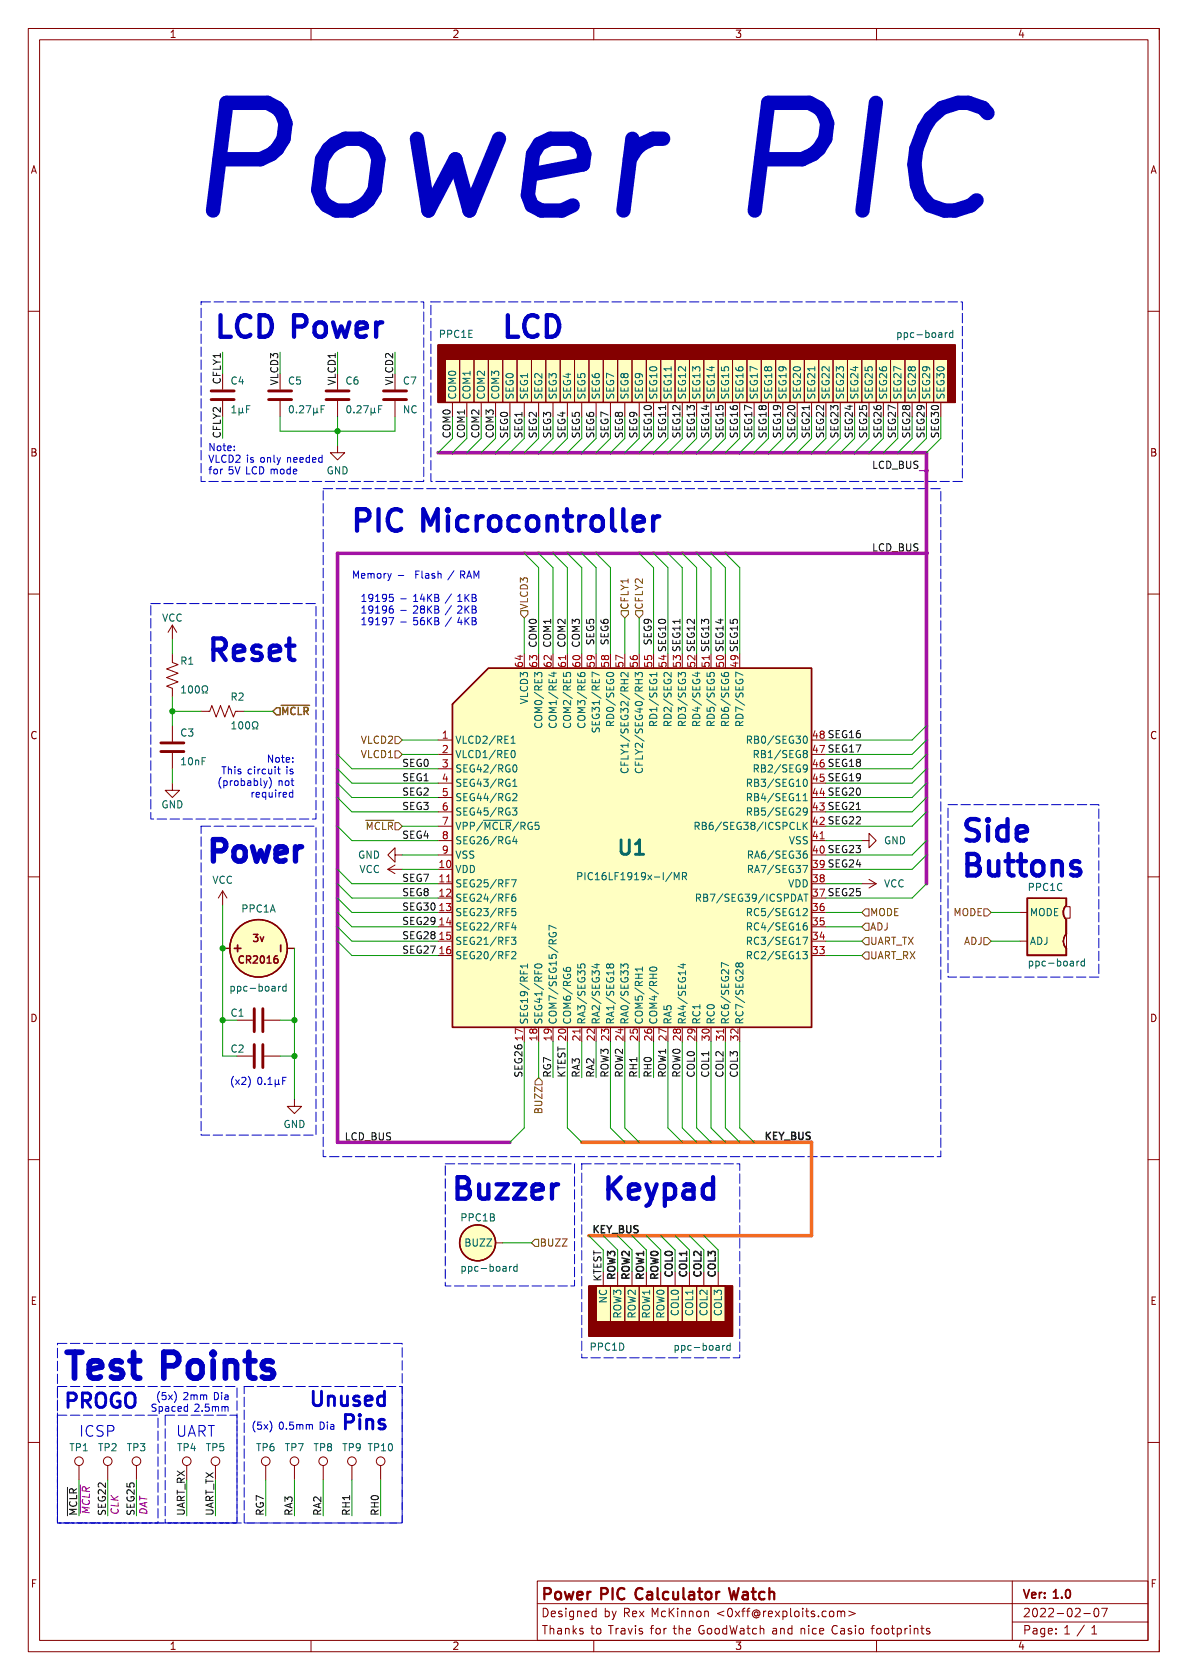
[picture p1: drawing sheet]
<svg xmlns="http://www.w3.org/2000/svg" width="210mm" height="297mm" viewBox="0 0 210 297" stroke-linecap="round" stroke-linejoin="round" font-family="sans-serif">
<defs><g id="words">
<text font-size="26.5" fill="#0000c2" x="33" y="38.1">Power PIC</text>
<text font-size="6.4" fill="#0000c2" x="11.4" y="243.9">Test Points</text>
<g font-size="5.3" fill="#0000c2">
<text x="38.1" y="59.7">LCD Power</text>
<text x="88.9" y="59.7">LCD</text>
<text x="62.2" y="94">PIC Microcontroller</text>
<text x="36.8" y="116.9">Reset</text>
<text x="170.2" y="148.8">Side</text>
<text x="36.8" y="152.4">Power</text>
<text x="170.2" y="155">Buttons</text>
<text x="80" y="212.1">Buzzer</text>
<text x="106.7" y="212.1">Keypad</text>
</g>
<text font-size="3.5" fill="#006464" x="109.5" y="151.2">U1</text>
<g font-size="3.5" fill="#0000c2">
<text x="11.4" y="249">PROGO</text>
<text x="55.6" y="248.7">Unused</text>
<text x="61.1" y="252.8">Pins</text>
</g>
<text font-size="2.8" fill="#840000" x="95.8" y="282.9">Power PIC Calculator Watch</text>
<g font-size="2.7" fill="#0000c2">
<text x="14" y="254">ICSP</text>
<text x="30.7" y="254">UART</text>
</g>
<g font-size="2.1" fill="#840000">
<text x="42.7" y="168.3" transform="rotate(-90 42.7 168.3)">+</text>
<text x="50.3" y="168" transform="rotate(-90 50.3 168)">-</text>
<text x="95.7" y="285.9">Designed by Rex McKinnon &lt;0xff@rexploits.com&gt;</text>
<text x="180.9" y="282.6">Ver: 1.0</text>
<text x="180.9" y="285.9">2022-02-07</text>
<text x="95.8" y="289">Thanks to Travis for the GoodWatch and nice Casio footprints</text>
<text x="180.9" y="289">Page: 1 / 1</text>
</g>
<g font-size="1.8" fill="#840000">
<text x="30" y="6.7">1</text>
<text x="80" y="6.7">2</text>
<text x="130" y="6.7">3</text>
<text x="180" y="6.7">4</text>
<text x="5.3" y="30.7">A</text>
<text x="203.4" y="30.7">A</text>
<text x="5.3" y="80.7">B</text>
<text x="203.4" y="80.7">B</text>
<text x="5.3" y="130.7">C</text>
<text x="203.4" y="130.7">C</text>
<text x="44.7" y="166.5">3v</text>
<text x="42.5" y="170.3">CR2016</text>
<text x="5.3" y="180.7">D</text>
<text x="203.4" y="180.7">D</text>
<text x="5.4" y="230.7">E</text>
<text x="203.4" y="230.7">E</text>
<text x="5.4" y="280.7">F</text>
<text x="203.5" y="280.7">F</text>
<text x="30" y="291.7">1</text>
<text x="80" y="291.7">2</text>
<text x="130" y="291.7">3</text>
<text x="180" y="291.7">4</text>
</g>
<g font-size="1.8" fill="#006464">
<text x="77.8" y="59.7">PPC1E</text>
<text x="159.3" y="59.7">ppc-board</text>
<text x="40.9" y="68">C4</text>
<text x="51" y="68">C5</text>
<text x="61.2" y="68">C6</text>
<text x="71.3" y="68">C7</text>
<text x="80.6" y="70.6" transform="rotate(-90 80.6 70.6)">COM0</text>
<text x="83.2" y="70.6" transform="rotate(-90 83.2 70.6)">COM1</text>
<text x="85.7" y="70.6" transform="rotate(-90 85.7 70.6)">COM2</text>
<text x="88.3" y="70.6" transform="rotate(-90 88.3 70.6)">COM3</text>
<text x="90.8" y="70.6" transform="rotate(-90 90.8 70.6)">SEG0</text>
<text x="93.3" y="70.6" transform="rotate(-90 93.3 70.6)">SEG1</text>
<text x="95.9" y="70.6" transform="rotate(-90 95.9 70.6)">SEG2</text>
<text x="98.4" y="70.6" transform="rotate(-90 98.4 70.6)">SEG3</text>
<text x="101" y="70.6" transform="rotate(-90 101 70.6)">SEG4</text>
<text x="103.5" y="70.6" transform="rotate(-90 103.5 70.6)">SEG5</text>
<text x="106" y="70.6" transform="rotate(-90 106 70.6)">SEG6</text>
<text x="108.6" y="70.6" transform="rotate(-90 108.6 70.6)">SEG7</text>
<text x="111.1" y="70.6" transform="rotate(-90 111.1 70.6)">SEG8</text>
<text x="113.7" y="70.6" transform="rotate(-90 113.7 70.6)">SEG9</text>
<text x="116.2" y="70.6" transform="rotate(-90 116.2 70.6)">SEG10</text>
<text x="118.7" y="70.6" transform="rotate(-90 118.7 70.6)">SEG11</text>
<text x="121.3" y="70.6" transform="rotate(-90 121.3 70.6)">SEG12</text>
<text x="123.8" y="70.6" transform="rotate(-90 123.8 70.6)">SEG13</text>
<text x="126.4" y="70.6" transform="rotate(-90 126.4 70.6)">SEG14</text>
<text x="128.9" y="70.6" transform="rotate(-90 128.9 70.6)">SEG15</text>
<text x="131.4" y="70.6" transform="rotate(-90 131.4 70.6)">SEG16</text>
<text x="134" y="70.6" transform="rotate(-90 134 70.6)">SEG17</text>
<text x="136.5" y="70.6" transform="rotate(-90 136.5 70.6)">SEG18</text>
<text x="139.1" y="70.6" transform="rotate(-90 139.1 70.6)">SEG19</text>
<text x="141.6" y="70.6" transform="rotate(-90 141.6 70.6)">SEG20</text>
<text x="144.1" y="70.6" transform="rotate(-90 144.1 70.6)">SEG21</text>
<text x="146.7" y="70.6" transform="rotate(-90 146.7 70.6)">SEG22</text>
<text x="149.2" y="70.6" transform="rotate(-90 149.2 70.6)">SEG23</text>
<text x="151.8" y="70.6" transform="rotate(-90 151.8 70.6)">SEG24</text>
<text x="154.3" y="70.6" transform="rotate(-90 154.3 70.6)">SEG25</text>
<text x="156.8" y="70.6" transform="rotate(-90 156.8 70.6)">SEG26</text>
<text x="159.4" y="70.6" transform="rotate(-90 159.4 70.6)">SEG27</text>
<text x="161.9" y="70.6" transform="rotate(-90 161.9 70.6)">SEG28</text>
<text x="164.5" y="70.6" transform="rotate(-90 164.5 70.6)">SEG29</text>
<text x="167" y="70.6" transform="rotate(-90 167 70.6)">SEG30</text>
<text x="71.3" y="73.1">NC</text>
<text x="57.7" y="83.9">GND</text>
<text x="28.6" y="109.9">VCC</text>
<text x="32" y="117.5">R1</text>
<text x="40.9" y="123.9">R2</text>
<text x="93.3" y="124.5" transform="rotate(-90 93.3 124.5)">VLCD3</text>
<text x="32" y="130.2">C3</text>
<text x="80.5" y="131.5">VLCD2/RE1</text>
<text x="95.9" y="127.7" transform="rotate(-90 95.9 127.7)">COM0/RE3</text>
<text x="98.4" y="127.7" transform="rotate(-90 98.4 127.7)">COM1/RE4</text>
<text x="101" y="127.7" transform="rotate(-90 101 127.7)">COM2/RE5</text>
<text x="103.5" y="127.7" transform="rotate(-90 103.5 127.7)">COM3/RE6</text>
<text x="106" y="128.3" transform="rotate(-90 106 128.3)">SEG31/RE7</text>
<text x="108.6" y="127.4" transform="rotate(-90 108.6 127.4)">RD0/SEG0</text>
<text x="116.2" y="127.4" transform="rotate(-90 116.2 127.4)">RD1/SEG1</text>
<text x="118.7" y="127.4" transform="rotate(-90 118.7 127.4)">RD2/SEG2</text>
<text x="121.3" y="127.4" transform="rotate(-90 121.3 127.4)">RD3/SEG3</text>
<text x="123.8" y="127.4" transform="rotate(-90 123.8 127.4)">RD4/SEG4</text>
<text x="126.4" y="127.4" transform="rotate(-90 126.4 127.4)">RD5/SEG5</text>
<text x="128.9" y="127.4" transform="rotate(-90 128.9 127.4)">RD6/SEG6</text>
<text x="131.4" y="127.4" transform="rotate(-90 131.4 127.4)">RD7/SEG7</text>
<text x="133.3" y="131.5">RB0/SEG30</text>
<text x="32.1" y="135.3">10nF</text>
<text x="80.5" y="134">VLCD1/RE0</text>
<text x="80.5" y="136.6">SEG42/RG0</text>
<text x="111.1" y="134.5" transform="rotate(-90 111.1 134.5)">CFLY1/SEG32/RH2</text>
<text x="113.7" y="134.5" transform="rotate(-90 113.7 134.5)">CFLY2/SEG40/RH3</text>
<text x="134.3" y="136.6">RB2/SEG9</text>
<text x="134.3" y="134">RB1/SEG8</text>
<text x="28.5" y="142.9">GND</text>
<text x="80.5" y="139.1">SEG43/RG1</text>
<text x="80.5" y="141.6">SEG44/RG2</text>
<text x="133.3" y="141.6">RB4/SEG11</text>
<text x="133.3" y="139.1">RB3/SEG10</text>
<text x="80.5" y="144.2">SEG45/RG3</text>
<text x="80.5" y="146.7">VPP/~{MCLR}/RG5</text>
<text x="80.5" y="149.3">SEG26/RG4</text>
<text x="125" y="146.7">RB6/SEG38/ICSPCLK</text>
<text x="133.3" y="144.2">RB5/SEG29</text>
<text x="139.5" y="149.3">VSS</text>
<text x="156.3" y="149.3">GND</text>
<text x="63.3" y="151.8">GND</text>
<text x="63.5" y="154.3">VCC</text>
<text x="80.5" y="154.3">VDD</text>
<text x="80.5" y="151.8">VSS</text>
<text x="103.6" y="155.6">PIC16LF1919x-I/MR</text>
<text x="133.3" y="154.3">RA7/SEG37</text>
<text x="133.3" y="151.8">RA6/SEG36</text>
<text x="37.5" y="156.2">VCC</text>
<text x="42.8" y="161.3">PPC1A</text>
<text x="80.5" y="156.9">SEG25/RF7</text>
<text x="80.5" y="159.4">SEG24/RF6</text>
<text x="80.5" y="162">SEG23/RF5</text>
<text x="125" y="159.4">RB7/SEG39/ICSPDAT</text>
<text x="133.3" y="162">RC5/SEG12</text>
<text x="139.3" y="156.9">VDD</text>
<text x="156.3" y="156.9">VCC</text>
<text x="181.9" y="157.5">PPC1C</text>
<text x="182.1" y="162">MODE</text>
<text x="80.5" y="164.5">SEG22/RF4</text>
<text x="80.5" y="167">SEG21/RF3</text>
<text x="133.3" y="167">RC3/SEG17</text>
<text x="133.3" y="164.5">RC4/SEG16</text>
<text x="182.1" y="167">ADJ</text>
<text x="80.5" y="169.6">SEG20/RF2</text>
<text x="133.3" y="169.6">RC2/SEG13</text>
<text x="182.6" y="170.9">ppc-board</text>
<text x="40.9" y="179.7">C1</text>
<text x="41.4" y="175.3">ppc-board</text>
<text x="93.3" y="181.1" transform="rotate(-90 93.3 181.1)">SEG19/RF1</text>
<text x="95.9" y="181.1" transform="rotate(-90 95.9 181.1)">SEG41/RF0</text>
<text x="98.4" y="181.1" transform="rotate(-90 98.4 181.1)">COM7/SEG15/RG7</text>
<text x="101" y="181.1" transform="rotate(-90 101 181.1)">COM6/RG6</text>
<text x="103.5" y="181.1" transform="rotate(-90 103.5 181.1)">RA3/SEG35</text>
<text x="106" y="181.1" transform="rotate(-90 106 181.1)">RA2/SEG34</text>
<text x="108.6" y="181.1" transform="rotate(-90 108.6 181.1)">RA1/SEG18</text>
<text x="111.1" y="181.1" transform="rotate(-90 111.1 181.1)">RA0/SEG33</text>
<text x="113.7" y="181.1" transform="rotate(-90 113.7 181.1)">COM5/RH1</text>
<text x="116.2" y="181.1" transform="rotate(-90 116.2 181.1)">COM4/RH0</text>
<text x="118.7" y="181.1" transform="rotate(-90 118.7 181.1)">RA5</text>
<text x="121.3" y="181.1" transform="rotate(-90 121.3 181.1)">RA4/SEG14</text>
<text x="123.8" y="181.1" transform="rotate(-90 123.8 181.1)">RC1</text>
<text x="126.4" y="181.1" transform="rotate(-90 126.4 181.1)">RC0</text>
<text x="128.9" y="181.1" transform="rotate(-90 128.9 181.1)">RC6/SEG27</text>
<text x="131.4" y="181.1" transform="rotate(-90 131.4 181.1)">RC7/SEG28</text>
<text x="40.9" y="186.1">C2</text>
<text x="50.1" y="199.4">GND</text>
<text x="81.6" y="215.9">PPC1B</text>
<text x="82.4" y="220.4">BUZZ</text>
<text x="82.2" y="224.8">ppc-board</text>
<text x="107.3" y="230.4" transform="rotate(-90 107.3 230.4)">NC</text>
<text x="109.9" y="233.2" transform="rotate(-90 109.9 233.2)">ROW3</text>
<text x="112.4" y="233.2" transform="rotate(-90 112.4 233.2)">ROW2</text>
<text x="114.9" y="233.2" transform="rotate(-90 114.9 233.2)">ROW1</text>
<text x="117.5" y="233.2" transform="rotate(-90 117.5 233.2)">ROW0</text>
<text x="120" y="232.6" transform="rotate(-90 120 232.6)">COL0</text>
<text x="122.6" y="232.6" transform="rotate(-90 122.6 232.6)">COL1</text>
<text x="125.1" y="232.6" transform="rotate(-90 125.1 232.6)">COL2</text>
<text x="127.6" y="232.6" transform="rotate(-90 127.6 232.6)">COL3</text>
<text x="104.5" y="238.8">PPC1D</text>
<text x="119.9" y="238.8">ppc-board</text>
<text x="12.3" y="256.6">TP1</text>
<text x="17.4" y="256.6">TP2</text>
<text x="22.5" y="256.6">TP3</text>
<text x="31.4" y="256.6">TP4</text>
<text x="36.5" y="256.6">TP5</text>
<text x="45.4" y="256.6">TP6</text>
<text x="50.4" y="256.6">TP7</text>
<text x="55.5" y="256.6">TP8</text>
<text x="60.6" y="256.6">TP9</text>
<text x="65.2" y="256.6">TP10</text>
</g>
<g font-size="1.8" fill="#0f0f0f">
<text x="39" y="67.9" transform="rotate(-90 39 67.9)">CFLY1</text>
<text x="49.2" y="68.1" transform="rotate(-90 49.2 68.1)">VLCD3</text>
<text x="59.3" y="68.1" transform="rotate(-90 59.3 68.1)">VLCD1</text>
<text x="69.5" y="68.1" transform="rotate(-90 69.5 68.1)">VLCD2</text>
<text x="39" y="77.5" transform="rotate(-90 39 77.5)">CFLY2</text>
<text x="79.7" y="77.5" transform="rotate(-90 79.7 77.5)">COM0</text>
<text x="82.2" y="77.5" transform="rotate(-90 82.2 77.5)">COM1</text>
<text x="84.7" y="77.5" transform="rotate(-90 84.7 77.5)">COM2</text>
<text x="87.3" y="77.5" transform="rotate(-90 87.3 77.5)">COM3</text>
<text x="89.8" y="77.5" transform="rotate(-90 89.8 77.5)">SEG0</text>
<text x="92.4" y="77.5" transform="rotate(-90 92.4 77.5)">SEG1</text>
<text x="94.9" y="77.5" transform="rotate(-90 94.9 77.5)">SEG2</text>
<text x="97.4" y="77.5" transform="rotate(-90 97.4 77.5)">SEG3</text>
<text x="100" y="77.5" transform="rotate(-90 100 77.5)">SEG4</text>
<text x="102.5" y="77.5" transform="rotate(-90 102.5 77.5)">SEG5</text>
<text x="105.1" y="77.5" transform="rotate(-90 105.1 77.5)">SEG6</text>
<text x="107.6" y="77.5" transform="rotate(-90 107.6 77.5)">SEG7</text>
<text x="110.1" y="77.5" transform="rotate(-90 110.1 77.5)">SEG8</text>
<text x="112.7" y="77.5" transform="rotate(-90 112.7 77.5)">SEG9</text>
<text x="115.2" y="77.5" transform="rotate(-90 115.2 77.5)">SEG10</text>
<text x="117.8" y="77.5" transform="rotate(-90 117.8 77.5)">SEG11</text>
<text x="120.3" y="77.5" transform="rotate(-90 120.3 77.5)">SEG12</text>
<text x="122.8" y="77.5" transform="rotate(-90 122.8 77.5)">SEG13</text>
<text x="125.4" y="77.5" transform="rotate(-90 125.4 77.5)">SEG14</text>
<text x="127.9" y="77.5" transform="rotate(-90 127.9 77.5)">SEG15</text>
<text x="130.5" y="77.5" transform="rotate(-90 130.5 77.5)">SEG16</text>
<text x="133" y="77.5" transform="rotate(-90 133 77.5)">SEG17</text>
<text x="135.5" y="77.5" transform="rotate(-90 135.5 77.5)">SEG18</text>
<text x="138.1" y="77.5" transform="rotate(-90 138.1 77.5)">SEG19</text>
<text x="140.6" y="77.5" transform="rotate(-90 140.6 77.5)">SEG20</text>
<text x="143.2" y="77.5" transform="rotate(-90 143.2 77.5)">SEG21</text>
<text x="145.7" y="77.5" transform="rotate(-90 145.7 77.5)">SEG22</text>
<text x="148.2" y="77.5" transform="rotate(-90 148.2 77.5)">SEG23</text>
<text x="150.8" y="77.5" transform="rotate(-90 150.8 77.5)">SEG24</text>
<text x="153.3" y="77.5" transform="rotate(-90 153.3 77.5)">SEG25</text>
<text x="155.9" y="77.5" transform="rotate(-90 155.9 77.5)">SEG26</text>
<text x="158.4" y="77.5" transform="rotate(-90 158.4 77.5)">SEG27</text>
<text x="160.9" y="77.5" transform="rotate(-90 160.9 77.5)">SEG28</text>
<text x="163.5" y="77.5" transform="rotate(-90 163.5 77.5)">SEG29</text>
<text x="166" y="77.5" transform="rotate(-90 166 77.5)">SEG30</text>
<text x="154.2" y="82.9">LCD_BUS</text>
<text x="154.2" y="97.5">LCD_BUS</text>
<text x="105.1" y="114" transform="rotate(-90 105.1 114)">SEG5</text>
<text x="107.6" y="114" transform="rotate(-90 107.6 114)">SEG6</text>
<text x="115.2" y="114" transform="rotate(-90 115.2 114)">SEG9</text>
<text x="94.9" y="114.4" transform="rotate(-90 94.9 114.4)">COM0</text>
<text x="97.4" y="114.4" transform="rotate(-90 97.4 114.4)">COM1</text>
<text x="100" y="114.4" transform="rotate(-90 100 114.4)">COM2</text>
<text x="102.5" y="114.4" transform="rotate(-90 102.5 114.4)">COM3</text>
<text x="117.9" y="117.9" transform="rotate(-90 117.9 117.9)">54 SEG10</text>
<text x="120.4" y="117.9" transform="rotate(-90 120.4 117.9)">53 SEG11</text>
<text x="122.9" y="117.9" transform="rotate(-90 122.9 117.9)">52 SEG12</text>
<text x="125.5" y="117.9" transform="rotate(-90 125.5 117.9)">51 SEG13</text>
<text x="128" y="117.9" transform="rotate(-90 128 117.9)">50 SEG14</text>
<text x="130.6" y="117.9" transform="rotate(-90 130.6 117.9)">49 SEG15</text>
<text x="143.8" y="130.6">48 SEG16</text>
<text x="71.1" y="135.6">SEG0</text>
<text x="143.8" y="135.7">46 SEG18</text>
<text x="143.8" y="133.1">47 SEG17</text>
<text x="71.1" y="143.2">SEG3</text>
<text x="71.1" y="140.7">SEG2</text>
<text x="71.1" y="138.1">SEG1</text>
<text x="143.8" y="143.3">43 SEG21</text>
<text x="143.8" y="140.8">44 SEG20</text>
<text x="143.8" y="138.2">45 SEG19</text>
<text x="71.1" y="148.3">SEG4</text>
<text x="143.8" y="145.8">42 SEG22</text>
<text x="71.1" y="155.9">SEG7</text>
<text x="143.8" y="153.5">39 SEG24</text>
<text x="143.8" y="150.9">40 SEG23</text>
<text x="71.1" y="161">SEG30</text>
<text x="71.1" y="158.4">SEG8</text>
<text x="143.8" y="158.5">37 SEG25</text>
<text x="71.1" y="163.5">SEG29</text>
<text x="71.1" y="166.1">SEG28</text>
<text x="71.1" y="168.6">SEG27</text>
<text x="92.4" y="190.5" transform="rotate(-90 92.4 190.5)">SEG26</text>
<text x="97.4" y="190.5" transform="rotate(-90 97.4 190.5)">RG7</text>
<text x="100" y="190.5" transform="rotate(-90 100 190.5)">KTEST 20</text>
<text x="102.5" y="190.5" transform="rotate(-90 102.5 190.5)">RA3</text>
<text x="105.1" y="190.5" transform="rotate(-90 105.1 190.5)">RA2</text>
<text x="107.6" y="190.5" transform="rotate(-90 107.6 190.5)">ROW3</text>
<text x="110.1" y="190.5" transform="rotate(-90 110.1 190.5)">ROW2</text>
<text x="112.7" y="190.5" transform="rotate(-90 112.7 190.5)">RH1</text>
<text x="115.2" y="190.5" transform="rotate(-90 115.2 190.5)">RH0</text>
<text x="117.8" y="190.5" transform="rotate(-90 117.8 190.5)">ROW1</text>
<text x="120.3" y="190.5" transform="rotate(-90 120.3 190.5)">ROW0</text>
<text x="122.8" y="190.5" transform="rotate(-90 122.8 190.5)">COL0</text>
<text x="125.4" y="190.5" transform="rotate(-90 125.4 190.5)">COL1</text>
<text x="127.9" y="190.5" transform="rotate(-90 127.9 190.5)">COL2</text>
<text x="130.5" y="190.5" transform="rotate(-90 130.5 190.5)">COL3</text>
<text x="61" y="201.6">LCD_BUS</text>
<text x="135.2" y="201.5">KEY_BUS</text>
<text x="106.3" y="226.8" transform="rotate(-90 106.3 226.8)">KTEST</text>
<text x="108.8" y="226.3" transform="rotate(-90 108.8 226.3)">ROW3</text>
<text x="111.3" y="226.3" transform="rotate(-90 111.3 226.3)">ROW2</text>
<text x="113.9" y="226.3" transform="rotate(-90 113.9 226.3)">ROW1</text>
<text x="116.4" y="226.3" transform="rotate(-90 116.4 226.3)">ROW0</text>
<text x="118.9" y="225.7" transform="rotate(-90 118.9 225.7)">COL0</text>
<text x="121.5" y="225.7" transform="rotate(-90 121.5 225.7)">COL1</text>
<text x="124" y="225.7" transform="rotate(-90 124 225.7)">COL2</text>
<text x="126.6" y="225.7" transform="rotate(-90 126.6 225.7)">COL3</text>
<text x="18.7" y="268" transform="rotate(-90 18.7 268)">SEG22</text>
<text x="23.8" y="268" transform="rotate(-90 23.8 268)">SEG25</text>
<text x="32.7" y="268" transform="rotate(-90 32.7 268)">UART_RX</text>
<text x="37.8" y="268" transform="rotate(-90 37.8 268)">UART_TX</text>
<text x="46.6" y="268" transform="rotate(-90 46.6 268)">RG7</text>
<text x="51.7" y="268" transform="rotate(-90 51.7 268)">RA3</text>
<text x="56.8" y="268" transform="rotate(-90 56.8 268)">RA2</text>
<text x="61.9" y="268" transform="rotate(-90 61.9 268)">RH1</text>
<text x="67" y="268" transform="rotate(-90 67 268)">RH0</text>
</g>
<g font-size="1.8" fill="#0000c2">
<text x="36.8" y="79.7">Note:</text>
<text x="36.8" y="81.8">VLCD2 is only needed</text>
<text x="36.8" y="83.9">for 5V LCD mode</text>
<text x="62.2" y="102.3">Memory - Flash / RAM</text>
<text x="63.2" y="106.4">19195 - 14KB / 1KB</text>
<text x="63.2" y="108.5">19196 - 28KB / 2KB</text>
<text x="63.2" y="110.5">19197 - 56KB / 4KB</text>
<text x="40.7" y="136.9">This circuit is</text>
<text x="47.6" y="134.8">Note:</text>
<text x="40.2" y="138.9">(probably) not</text>
<text x="45" y="141">required</text>
<text x="28.3" y="249.6">Spaced 2.5mm</text>
<text x="29.6" y="247.5">(5x) 2mm Dia</text>
<text x="44.4" y="252.8">(5x) 0.5mm Dia</text>
</g>
<g font-size="1.8" fill="#725600">
<text x="93.3" y="107.8" transform="rotate(-90 93.3 107.8)">VLCD3</text>
<text x="111.1" y="107.8" transform="rotate(-90 111.1 107.8)">CFLY1</text>
<text x="113.7" y="107.8" transform="rotate(-90 113.7 107.8)">CFLY2</text>
<text x="49.7" y="126.4">~{MCLR}</text>
<text x="63.9" y="131.5">VLCD2</text>
<text x="63.9" y="134">VLCD1</text>
<text x="63.2" y="146.7">~{MCLR}</text>
<text x="153.9" y="162">MODE</text>
<text x="168.5" y="162">MODE</text>
<text x="153.9" y="167">UART_TX</text>
<text x="153.9" y="164.5">ADJ</text>
<text x="170.3" y="167">ADJ</text>
<text x="153.9" y="169.6">UART_RX</text>
<text x="95.9" y="196.7" transform="rotate(-90 95.9 196.7)">BUZZ</text>
<text x="95.4" y="220.4">BUZZ</text>
</g>
<g font-size="1.8" fill="#a90000">
<text x="92.5" y="117.9" transform="rotate(-90 92.5 117.9)">64</text>
<text x="95" y="117.9" transform="rotate(-90 95 117.9)">63</text>
<text x="97.5" y="117.9" transform="rotate(-90 97.5 117.9)">62</text>
<text x="100.1" y="117.9" transform="rotate(-90 100.1 117.9)">61</text>
<text x="102.6" y="117.9" transform="rotate(-90 102.6 117.9)">60</text>
<text x="105.2" y="117.9" transform="rotate(-90 105.2 117.9)">59</text>
<text x="107.7" y="117.9" transform="rotate(-90 107.7 117.9)">58</text>
<text x="110.2" y="117.9" transform="rotate(-90 110.2 117.9)">57</text>
<text x="112.8" y="117.9" transform="rotate(-90 112.8 117.9)">56</text>
<text x="115.3" y="117.9" transform="rotate(-90 115.3 117.9)">55</text>
<text x="78.2" y="130.6">1</text>
<text x="78.2" y="133.1">2</text>
<text x="78.2" y="135.7">3</text>
<text x="78.2" y="138.2">4</text>
<text x="78.2" y="140.8">5</text>
<text x="78.2" y="143.3">6</text>
<text x="78.2" y="145.8">7</text>
<text x="78.2" y="148.4">8</text>
<text x="143.8" y="148.4">41</text>
<text x="77.8" y="153.5">10</text>
<text x="77.8" y="156">11</text>
<text x="78.2" y="150.9">9</text>
<text x="143.8" y="156">38</text>
<text x="77.8" y="158.5">12</text>
<text x="77.8" y="161.1">13</text>
<text x="143.8" y="161.1">36</text>
<text x="77.8" y="163.6">14</text>
<text x="77.8" y="166.2">15</text>
<text x="143.8" y="166.2">34</text>
<text x="143.8" y="163.6">35</text>
<text x="77.8" y="168.7">16</text>
<text x="143.8" y="168.7">33</text>
<text x="92.5" y="183.9" transform="rotate(-90 92.5 183.9)">17</text>
<text x="95" y="183.9" transform="rotate(-90 95 183.9)">18</text>
<text x="97.5" y="183.9" transform="rotate(-90 97.5 183.9)">19</text>
<text x="102.6" y="183.9" transform="rotate(-90 102.6 183.9)">21</text>
<text x="105.2" y="183.9" transform="rotate(-90 105.2 183.9)">22</text>
<text x="107.7" y="183.9" transform="rotate(-90 107.7 183.9)">23</text>
<text x="110.2" y="183.9" transform="rotate(-90 110.2 183.9)">24</text>
<text x="112.8" y="183.9" transform="rotate(-90 112.8 183.9)">25</text>
<text x="115.3" y="183.9" transform="rotate(-90 115.3 183.9)">26</text>
<text x="117.9" y="183.9" transform="rotate(-90 117.9 183.9)">27</text>
<text x="120.4" y="183.9" transform="rotate(-90 120.4 183.9)">28</text>
<text x="122.9" y="183.9" transform="rotate(-90 122.9 183.9)">29</text>
<text x="125.5" y="183.9" transform="rotate(-90 125.5 183.9)">30</text>
<text x="128" y="183.9" transform="rotate(-90 128 183.9)">31</text>
<text x="130.6" y="183.9" transform="rotate(-90 130.6 183.9)">32</text>
</g>
<text font-size="1.8" fill="#ff6d0d" x="104.8" y="218">KEY_BUS</text>
<g font-size="1.8" fill="#840084">
<text x="13.6" y="268" transform="rotate(-90 13.6 268)">~{MCLR}</text>
<text x="15.9" y="268.5" transform="rotate(-90 15.9 268.5)">~{MCLR}</text>
<text x="21" y="267.9" transform="rotate(-90 21 267.9)">CLK</text>
<text x="26" y="268" transform="rotate(-90 26 268)">DAT</text>
</g>
</g></defs>
<g fill="none" stroke="#840000" stroke-width=".18">
<path d="M5 5h200v287h-200zM7 7h196v283h-196zM55 5v2M105 5v2M155 5v2M205 5v2M5 55h2M203 55h2M39.4 66.1v2.8M39.4 70.9v2.8M49.5 66.1v2.8M49.5 70.9v2.8"/>
<path d="M59.7 78.8v1.2h1.3l-1.3 1.3-1.3-1.3h1.3M59.7 66.1v2.8M59.7 70.9v2.8M69.8 66.1v2.8M69.8 70.9v2.8M77.5 61h91.4v10.2h-1.3v-7.7h-88.9v7.7h-1.2zM78.7 63.5h88.9v7.7h-88.9zM78.7 63.5h2.6v7.7h-2.6zM80 71.2v2.5M81.3 63.5h2.5v7.7h-2.5zM82.5 71.2v2.5M83.8 63.5h2.6v7.7h-2.6z"/>
<path d="M85.1 71.2v2.5M86.4 63.5h2.5v7.7h-2.5zM87.6 71.2v2.5M88.9 63.5h2.5v7.7h-2.5zM90.2 71.2v2.5M91.4 63.5h2.6v7.7h-2.6zM92.7 71.2v2.5M94 63.5h2.5v7.7h-2.5zM95.2 71.2v2.5M96.5 63.5h2.6v7.7h-2.6zM97.8 71.2v2.5M99.1 63.5h2.5v7.7h-2.5z"/>
<path d="M100.3 71.2v2.5M101.6 63.5h2.5v7.7h-2.5zM102.9 71.2v2.5M104.1 63.5h2.6v7.7h-2.6zM105.4 71.2v2.5M106.7 63.5h2.5v7.7h-2.5zM107.9 71.2v2.5M109.2 63.5h2.6v7.7h-2.6zM110.5 71.2v2.5M111.8 63.5h2.5v7.7h-2.5zM113 71.2v2.5M114.3 63.5h2.5v7.7h-2.5z"/>
<path d="M115.6 71.2v2.5M116.8 63.5h2.6v7.7h-2.6zM118.1 71.2v2.5M119.4 63.5h2.5v7.7h-2.5zM120.6 71.2v2.5M121.9 63.5h2.6v7.7h-2.6zM123.2 71.2v2.5M124.5 63.5h2.5v7.7h-2.5zM125.7 71.2v2.5M127 63.5h2.5v7.7h-2.5zM128.3 71.2v2.5M129.5 63.5h2.6v7.7h-2.6z"/>
<path d="M130.8 71.2v2.5M132.1 63.5h2.5v7.7h-2.5zM133.3 71.2v2.5M134.6 63.5h2.6v7.7h-2.6zM135.9 71.2v2.5M137.2 63.5h2.5v7.7h-2.5zM138.4 71.2v2.5M139.7 63.5h2.5v7.7h-2.5zM141 71.2v2.5M142.2 63.5h2.6v7.7h-2.6zM143.5 71.2v2.5M144.8 63.5h2.5v7.7h-2.5z"/>
<path d="M146 71.2v2.5M147.3 63.5h2.6v7.7h-2.6zM148.6 71.2v2.5M149.9 63.5h2.5v7.7h-2.5zM151.1 71.2v2.5M152.4 63.5h2.5v7.7h-2.5zM153.7 71.2v2.5M154.9 63.5h2.6v7.7h-2.6zM156.2 71.2v2.5M157.5 63.5h2.5v7.7h-2.5zM158.7 71.2v2.5M160 63.5h2.6v7.7h-2.6z"/>
<path d="M161.3 71.2v2.5M162.6 63.5h2.5v7.7h-2.5zM163.8 71.2v2.5M165.1 63.5h2.5v7.7h-2.5zM166.4 71.2v2.5M5 105h2M30.5 115.6v1.5l1 .4-2 .8 2 .7-2 .8 2 .8-2 .7 1 .4v1.5M30.5 110.5v2.6M30.5 110.5l-.8 1.3M30.5 110.5l.7 1.3M100.3 115.6v2.5M203 105h2"/>
<path d="M30.5 138.5v1.2h1.2l-1.2 1.3-1.3-1.3h1.3M30.5 128.3v2.8M30.5 133.1v2.8M35.6 125.8h1.5l.4-1 .7 2 .8-2 .8 2 .7-2 .8 2 .4-1h1.5M77.5 130.8h2.5M77.5 133.4h2.5M77.5 135.9h2.5M77.5 138.5h2.5M5 155h2M39.4 157.5v2.6M39.4 157.5l-.8 1.3M39.4 157.5l.7 1.3"/>
<path d="M68.6 153.7l1.2 .8M68.6 153.7h2.5M69.8 151.2v-1.3l-1.2 1.3 1.2 1.2v-1.2h1.3M69.8 152.9l-1.2 .8M77.5 156.2h2.5M77.5 148.6h2.5M77.5 141h2.5M77.5 143.5h2.5M77.5 146.1h2.5M77.5 151.2h2.5M143.5 148.6h2.5M152.4 148.6h1.3v-1.2l1.2 1.2-1.2 1.3v-1.3"/>
<path d="M152.4 156.2h2.5M153.7 155.5l1.2 .7M154.9 156.2l-1.2 .8M181.7 158.8l6.8 .1v1.1a1.76 1.76 0 0 0 0 2.6v2.5a1.84 1.84 0 0 0 0 2.6v1.1h-6.8zM203 155h2M180.3 161.3h1.3M180.3 166.4h1.3M188.5 160.3h.7v2h-.7M188.6 165.1v2.6M41.9 180.4h2.8M41.9 186.7h2.8M46.7 180.4h2.8"/>
<path d="M46.7 186.7h2.8M52.1 194.3v1.3h1.2l-1.2 1.3-1.3-1.3h1.3M102.9 181.6v2.6M128.3 181.6v2.6M5 205h2M87.6 219.7h1.3M203 205h2M104.1 227.4h1.3v6.3h22.9v-6.3h1.2v8.9h-25.4zM105.4 227.4h22.9v6.3h-22.9zM105.4 227.4h2.5v6.3h-2.5zM106.7 224.8v2.6M107.9 227.4h2.6v6.3h-2.6z"/>
<path d="M109.2 224.8v2.6M110.5 227.4h2.5v6.3h-2.5zM111.8 224.8v2.6M113 227.4h2.6v6.3h-2.6zM114.3 224.8v2.6M115.6 227.4h2.5v6.3h-2.5zM116.8 224.8v2.6M118.1 227.4h2.5v6.3h-2.5zM119.4 224.8v2.6M120.6 227.4h2.6v6.3h-2.6zM121.9 224.8v2.6M123.2 227.4h2.5v6.3h-2.5z"/>
<path d="M124.5 224.8v2.6M125.7 227.4h2.6v6.3h-2.6zM127 224.8v2.6M5 255h2M14 259.1v2.6M19 259.1v2.6M24.1 259.1v2.6M33 259.1v2.6M38.1 259.1v2.6M47 259.1v2.6M52.1 259.1v2.6M57.1 259.1v2.6"/>
<path d="M62.2 259.1v2.6M67.3 259.1v2.6M203 255h2M95 279.5h108v10.5h-108zM179 279.5v10.5M55 290v2M95 283.5h108M105 290v2M142.4 284.9h.6M142.9 285.9h.1M144 284.9h-.3l-.3 .2 .1 .2 .5 .1v.4h-.6M144.7 285.7v.2"/>
<path d="M146.1 284.9h-.4l-.3 .2v.5l.1 .2h.6M146.8 284.9h.4l.2 .2v.5l-.2 .3-.4-.1-.1-.2v-.5zM148.1 285l.4-.1 .2 .2M148.1 284.9v1M148.7 285.1l.2-.2h.4l.1 1M148.7 285.1v.8M150.1 284.9l1.1 .4-1.1 .4M154 287.9h.6M154.6 287.4l-.4 .2v1.3M155 290v2M155.2 288l.3-.1 .3 .3v.4l-.3 .3-.3-.1-.2-.2v-.4zM156.5 288.1l.2-.2 .4 .2 .1 .5-.2 .2-.3 .1-.2-.1z"/>
<path d="M157.6 287.9h.6M157.8 287.4v1.3l.4 .2M158.7 288l.4-.1 .3 .3v.4l-.2 .2h-.5M158.7 287.9v1.5M160 287.9v1M160.5 287.9l-.3 .1-.2 .2M161 287.4v.2M161 287.9v1M161.7 288.1l.2-.2 .3 .1 .1 .9M161.7 287.9v1M162.8 287.9h.6M163 287.4v1.3l.4 .2"/>
<path d="M164.4 288l-.4-.1-.2 .2 .1 .2 .5 .2v.3h-.6M179 286.8h24M191.7 285.3h1.1M191.7 287.3l-1.2 2M193.1 288.9h.8M193.1 287.8l.4-.4v1.5M193.7 284.4h.1a.81 .81 0 0 1 .6 .6 .81 .81 0 0 1-.3 .8l-.2 .1a.81 .81 0 0 1-.5-.7 .81 .81 0 0 1 .3-.8zM194.8 284.4h1l-.6 1.5M205 290v2"/>
<circle cx="14" cy="258.4" r=".76"/>
<circle cx="19" cy="258.4" r=".76"/>
<circle cx="24.1" cy="258.4" r=".76"/>
<circle cx="33" cy="258.4" r=".76"/>
<circle cx="38.1" cy="258.4" r=".76"/>
<circle cx="47" cy="258.4" r=".76"/>
<circle cx="52.1" cy="258.4" r=".76"/>
<circle cx="57.1" cy="258.4" r=".76"/>
<circle cx="62.2" cy="258.4" r=".76"/>
<circle cx="67.3" cy="258.4" r=".76"/>
</g>
<path d="M189.1 281.1l.2 .5-.2 .9" fill="none" stroke="#840000" stroke-width=".3"/>
<path d="M135.2 281.5h-.6l-.4 .3v.6l.2 .3 .2 .1 .6-.1M136.1 281.6a.5 .5 0 0 1 .8 .1v1.1M136.1 280.8v2" fill="none" stroke="#840000" stroke-width=".4"/>
<g fill="#ffffc2" stroke="#ffffc2" stroke-width=".18">
<path d="M80 124.5l6.4-6.4h57.1v63.5h-63.5z"/>
<path d="M105.4 227.4h22.9v6.3h-22.9z"/>
<path d="M78.7 63.5h88.9v7.7h-88.9z"/>
<path d="M181.7 158.8l6.8 .1v1.1a1.76 1.76 0 0 0 0 2.6v2.5a1.84 1.84 0 0 0 0 2.6v1.1h-6.8z"/>
<circle cx="84.5" cy="219.7" r="3.2"/>
<circle cx="45.7" cy="167.7" r="5.1"/>
</g>
<g fill="none" stroke="#840000" stroke-width=".25">
<path d="M77.5 61h91.4v10.2h-91.4zM80 124.5l6.4-6.4h57.1v63.5h-63.5zM181.6 158.8h7v1.3a1.8 1.8 0 0 0 0 2.5v2.5a1.8 1.8 0 0 0 0 2.6v1.2h-7zM39.4 167.7h1.2M50.8 167.7h1.3M104.1 227.4h25.4v8.9h-25.4z"/>
<circle cx="45.7" cy="167.7" r="5.1"/>
<circle cx="84.5" cy="219.7" r="3.2"/>
</g>
<g fill="none" stroke="#006464" stroke-width=".18">
<path d="M158.8 58.8v1.3M158.8 59.6l.1 .1M158.9 58.8l-.1 .1M168.5 58.4v1.3M168.5 58.9l-.4-.1-.2 .3 .1 .5h.5M41 72.1l.4-.4v1.3M41 73h.7M42.3 72.8l.2 .2h.2l.2-.2M42.3 72.2v1.2M42.9 72.8l.2 .2M42.9 72.2v.6M43.6 72.3h.4"/>
<path d="M44.2 71.7h-.6v1.3M51.3 71.9l.2-.2a.68 .68 0 0 1 .4 .7 .68 .68 0 0 1-.4 .6l-.2-.1-.1-.4zM52.4 72.9v.1M53 71.9l.5-.2 .2 .4-.8 .9h.8M54.1 71.7h.9l-.6 1.3M55.5 72.8l.1 .2h.3l.2-.2M55.5 72.2v1.2M56.1 72.8l.1 .2M56.1 72.2v.6M56.8 72.3h.4M57.4 71.7h-.6v1.3M61.4 71.9l.2-.2a.68 .68 0 0 1 .5 .7 .68 .68 0 0 1-.5 .6l-.2-.1-.1-.4z"/>
<path d="M62.6 72.9v.1M63.1 71.9l.5-.2 .3 .4-.8 .9h.8M64.3 71.7h.8l-.5 1.3M65.6 72.8l.2 .2h.2l.2-.2M65.6 72.2v1.2M66.2 72.8l.2 .2M66.2 72.2v.6M66.9 72.3h.5M67.5 71.7h-.6v1.3M32.1 122.5h.7M32.1 121.6l.4-.3v1.2M33.4 121.4l.2-.1a.68 .68 0 0 1 .5 .6 .68 .68 0 0 1-.5 .6l-.2-.1-.1-.4z"/>
<path d="M34.7 121.4l.1-.1a.68 .68 0 0 1 .5 .6 .68 .68 0 0 1-.5 .6l-.1-.1-.2-.4zM35.7 122.5h.3v-.2a.54 .54 0 0 1-.2-.8 .54 .54 0 0 1 .7-.2 .58 .58 0 0 1-.1 1v.2h.3M41 128.9h.7M41 128l.4-.4v1.3M42.3 127.7l.2-.1a.68 .68 0 0 1 .5 .6 .68 .68 0 0 1-.5 .7l-.2-.1-.1-.4zM43.5 127.7l.2-.1a.68 .68 0 0 1 .5 .6 .68 .68 0 0 1-.5 .7l-.2-.1-.1-.4zM44.6 128.9h.3v-.3a.54 .54 0 0 1-.2-.7 .54 .54 0 0 1 .7-.2 .58 .58 0 0 1-.1 .9v.3h.3M90.4 131.4h.7M90.4 130.5l.3-.3v1.2M90.7 132.7a.68 .68 0 0 1 .4 .6 .68 .68 0 0 1-.4 .7M90.7 139h.7M90.7 138.1l.3-.3v1.2"/>
<path d="M90.9 135.3l.1-.1a.68 .68 0 0 1 .4 .7 .68 .68 0 0 1-.4 .6l-.1-.1M94.6 128.2a.68 .68 0 0 0 .6 .4 .68 .68 0 0 0 .6-.4M97.1 128.2a.68 .68 0 0 0 .6 .4 .68 .68 0 0 0 .7-.4M99.6 128.2a.68 .68 0 0 0 .7 .4 .68 .68 0 0 0 .6-.4M102.2 128.2a.68 .68 0 0 0 .6 .4 .68 .68 0 0 0 .6-.4M104.8 128.7l-.1 .5 .3 .2 .3-.1 .1-.5M105.9 128.8v.6M107.3 127.8v.5h1.2M107.9 127.8v.5M108.5 127.5l-.6 .5M109.8 134.7v.6h1.3M109.9 135.8a.6 .6 0 0 0 .4 .9 .6 .6 0 0 0 .8-.6l-.2-.3"/>
<path d="M110.4 134.9v.4M112.3 134.7v.6h1.3M112.5 135.8a.6 .6 0 0 0 .4 .9 .6 .6 0 0 0 .7-.6l-.1-.3M112.9 134.9v.4M114.9 127.8v.5h1.2M115.5 127.8v.5M116.1 127.5l-.6 .5M117.4 127.8v.5h1.3M118.1 127.8v.5M118.7 127.5l-.6 .5M120 127.8v.5h1.2M120.6 127.8v.5"/>
<path d="M121.2 127.5l-.6 .5M122.5 127.8v.5h1.3M123.2 127.8v.5M123.8 127.5l-.6 .5M125 127.8v.5h1.3M125.7 127.8v.5M126.3 127.5l-.6 .5M127.6 127.8v.5h1.2M128.2 127.8v.5M128.8 127.5l-.6 .5M130.1 127.8v.5h1.3M130.8 127.8v.5"/>
<path d="M131.4 127.5l-.6 .5M132.5 138.4l.4 .6M132.5 130.8l.4 .6M132.8 130.3l-.6-.1v1.2M132.8 137.9l-.6-.1v1.2M132.8 138.3l-.6 .1M132.8 130.7l-.6 .1M133.4 135.9h.5M133.4 133.4h.5M133.7 135.9l.4 .6M133.7 133.4l.4 .6M133.9 132.7h-.5v1.3"/>
<path d="M133.9 135.2h-.5v1.3M85.5 145h5M90.4 155.6h.9l-.6 1.2M90.6 158.7l.4-.1 .2 .2-.1 .5-.4 .1-.1-.2M90.6 142.9h.8l-.4 .4 .3 .2 .1 .4-.2 .2h-.4M90.9 140.3l.4 .1 .1 .3-.8 .9h.8M91 147.9l-.3 .9h.8M91.1 158.1l-.4 .1-.1 .2M91.3 148.4v.8M102.2 154.9h.6l.1-.2-.1-.3-.6-.1v1.3M120.7 154.9h.6l.1-.2-.1-.3-.6-.1v1.3M121 154.9l.4 .7"/>
<path d="M122.9 146.1l.6-.1 .1-.2v-.3l-.7-.1v1.3M123.2 158.8l.6-.1 .1-.2-.1-.3-.6-.1v1.3M123.2 146.1l.4 .6M123.5 158.8l.4 .6M124.2 146h.4M124.4 158.7h.5M124.6 145.4h-.4v1.3h.5M124.9 158.1h-.5v1.3h.5M132.4 153.7h.4M132.4 151.1h.4M132.5 143.5l.4 .6M132.5 141l.4 .6"/>
<path d="M132.7 153.7l.4 .6M132.7 151.1l.4 .6M132.8 140.4l-.6-.1v1.3M132.8 143l-.6-.1v1.2M132.8 150.5h-.4v1.2M132.8 153h-.4v1.3M132.8 143.4l-.6 .1M132.8 140.9l-.6 .1M40.9 174.4v1.3M40.9 175.2h.1M41 174.4l-.1 .1M50.6 174v1.2"/>
<path d="M50.6 174.5l-.4-.1-.2 .2 .1 .6h.5M90.4 165.7h.8l-.4 .5 .4 .1v.6l-.2 .1-.5-.1M90.6 161.2l.4-.1 .2 .3-.1 .4h-.5M90.6 168.3h.4l.2 .3-.8 .9h.8M90.6 160.6h.6M90.8 163.1l-.3 .9h.8M91.1 163.6v.8M93.3 170.4v.8M93.3 170.8h-1.3l.4 .4M94.8 171.1l-.2-.2a.68 .68 0 0 1 .6-.5 .68 .68 0 0 1 .6 .5l-.2 .2M97.2 164.9l-.1 .3M97.8 165.1v-.2h.4l.2 .3"/>
<path d="M98.4 164.1l-1.3-.5v.8M99.6 171.2v.2M100.1 171.5v-.2l.3-.3 .4 .1 .1 .4M102.2 170.5v.6M102.7 171v-.3l.2-.3 .5 .2v.4M105.1 170.6h.9M105.6 170.4v.8l-.9-.3M107.8 170.7l-.2-.3-.2 .1-.1 .2v.3M107.8 170.7l.2-.3 .4 .1 .1 .2v.3M107.8 170.9l-.1 .1M107.8 170.7v.2M107.8 170.9l.1 .1"/>
<path d="M111.1 171v-.3l-.3-.3-.4 .1-.1 .4-.5-.5v.8M113.6 171v.7M113.6 171.3h-1.3l.4 .4M114.9 171.5v-.1a.68 .68 0 0 1 .6-.4 .68 .68 0 0 1 .6 .4v.1M120.4 170.6h.8M120.8 170.4v.8l-.9-.3M128.8 170.7l-1.2-.5v.8M130.7 170.7l-.1 .2M130.7 170.5l-.3-.2h-.2l-.1 .2 .1 .4M130.7 170.5l.2-.2h.4l.1 .2-.1 .4M130.7 170.5v.2M130.7 170.7v.2"/>
<path d="M132.5 168.9l.4 .6M132.5 166.4l.4 .6M132.5 163.8l.4 .6M132.5 161.3l.4 .6M132.8 160.8l-.6-.2v1.3M132.8 165.8l-.6-.1v1.3M132.8 168.4l-.6-.1v1.2M132.8 163.3l-.6-.1v1.2M132.8 168.8l-.6 .1M132.8 166.3l-.6 .1M132.8 163.7l-.6 .1M132.8 161.2l-.6 .1"/>
<path d="M182 169.9v1.3M182 170.7l.2 .1M182.2 169.9l-.2 .1M191.8 170l-.4-.1-.2 .3 .1 .5h.5M191.8 169.5v1.3M81.7 223.9v1.3M81.7 224.7l.1 .1M81.8 223.9l-.1 .1M91.4 223.5v1.3M91.4 224l-.3-.1-.3 .3 .2 .5h.4M119.4 237.9v1.3M119.4 238.7h.1"/>
<path d="M119.5 237.9l-.1 .1M129.1 237.5v1.2M129.1 238l-.3-.1-.3 .2 .1 .6h.5"/>
</g>
<g fill="#840000" stroke="#840000" stroke-width=".18">
<path d="M104.1 227.4h1.3v6.3h22.9v-6.3h1.2v8.9h-25.4z"/>
<path d="M77.5 61h91.4v10.2h-1.3v-7.7h-88.9v7.7h-1.2z"/>
</g>
<g fill="none" stroke="#840000" stroke-width=".51">
<path d="M37.3 70.6h4.1M37.3 69.1h4.1M47.5 70.6h4.1M47.5 69.1h4.1M57.7 70.6h4M57.7 69.1h4M67.8 70.6h4.1M67.8 69.1h4.1M28.4 131.4h4.1M28.4 132.9h4.1M45 178.3v4.1M46.5 178.3v4.1"/>
<path d="M45 184.7v4.1M46.5 184.7v4.1"/>
</g>
<g fill="none" stroke="#725600" stroke-width=".18">
<path d="M92.1 108h1.2v.6l-.6 .7-.6-.7zM109.9 108h1.2v.6l-.6 .7-.6-.7zM112.4 108h1.3v.6l-.7 .7-.6-.7zM69.8 132.8h.7l.6 .6-.6 .6h-.7zM69.8 130.2h.7l.6 .6-.6 .7h-.7zM64.6 145h5.1M69.8 145.5h.7l.6 .6-.6 .6h-.7zM153 165.8h.7v1.2h-.7l-.6-.6zM153 168.3h.7v1.3h-.7l-.6-.7zM153 163.2h.7v1.3h-.7l-.6-.6zM153 160.7h.7v1.3h-.7l-.6-.7zM174 165.8h.6l.7 .6-.7 .6h-.6z"/>
<path d="M174 160.7h.6l.7 .6-.7 .7h-.6zM95.2 190.5l.7 .7v.6h-1.3v-.6zM94.6 219.1h.6v1.3h-.6l-.6-.7z"/>
</g>
<path d="M48.9 125.1h.6v1.3h-.6l-.6-.6zM49.7 124.7h5" fill="none" stroke="#725600" stroke-width=".25"/>
<path d="M11.9 263v5" fill="none" stroke="#0f0f0f" stroke-width=".18"/>
<path d="M14.2 262.6v5" fill="none" stroke="#840084" stroke-width=".18"/>
<g fill="none" stroke="#0000c2" stroke-width=".18">
<path d="M51 82.9l.3 .1M51.3 82.5v1.3M51.3 83.7l-.3 .1M51.9 83.4l.6-.1-.1-.3-.3-.1-.2 .2v.6h.5M55.3 81.3l.6-.1-.1-.2-.4-.1-.1 .2v.6h.5M57 81l-.4-.1-.2 .2 .1 .6h.5M57 80.5v1.2M79.8 105l-1.1 1.7M79.8 107.1l-1.1 1.6M79.8 109.1l-1.1 1.7M81 106.4h.7M81 105.4l.3-.3v1.3"/>
<path d="M81 107.3l.4-.2 .3 .4-.8 .9h.8M81.3 109.1l-.3 .9h.7M81.5 101.6h.6l.1-.2-.1-.3-.6-.1v1.2M81.6 109.6v.9M81.8 101.6l.4 .6M82.2 105.1v1.3M82.2 107.1v1.3M82.2 109.2v1.3M82.4 105.6l.5 .8M82.4 107.7l.5 .7M82.4 109.7l.5 .8M82.5 102.2l.5-1.2 .4 1.2"/>
<path d="M82.7 101.9h.6M82.9 105.1l-.7 .7M82.9 107.1l-.7 .8M82.9 109.2l-.7 .7M83.5 105.1h.4l.3 .2-.3 .4 .3 .1v.3l-.2 .3h-.5zM83.5 107.1h.4l.3 .3-.3 .3 .3 .2v.3l-.2 .2h-.5zM83.5 109.2h.4l.3 .2-.3 .4 .3 .1v.3l-.2 .3h-.5zM83.5 105.7h.4M83.5 107.7h.4M83.5 109.8h.4M83.8 102.2v-1.2l.4 .9 .5-.9v1.2M39.1 137.4a1.46 1.46 0 0 0 0 2"/>
<path d="M39.2 135.6h.8M39.6 138v1.3M39.6 138.8l.1 .1M39.6 135.6v1.2M39.7 138l-.1 .1M51.3 136.3l.5 .3v.2h-.4M51.3 136h.5M51.5 138h.4M51.6 138.7l.3 .2M41.3 190.3a1.46 1.46 0 0 0 0 1.9M41.7 190.9l.6 .8M42.3 190.9l-.6 .8"/>
<path d="M42.8 190.6l.4-.1 .3 .3-.8 .9h.8M43.9 190.3a1.46 1.46 0 0 1 0 1.9M45.8 190.5h.1a.68 .68 0 0 1 .4 .6 .68 .68 0 0 1-.4 .6 .84 .84 0 0 1-.1-1.2zM46.8 191.6v.1M47.4 191.7h.7M47.4 190.8l.4-.3v1.2M48.7 191.6l.1 .1h.3l.2-.1M48.7 190.9v1.3M49.3 191.6l.1 .1M49.3 190.9v.7M50 191.1h.4M50.6 190.5h-.6v1.2"/>
<path d="M27.6 248.3h-.5l-.2 .1v.3l.6 .3 .1 .3-.2 .2h-.5M28.2 246.1a1.5 1.5 0 0 0-.2 1.6M28.7 247.4l.4 .1M29.3 246.2h-.6v.6l.4-.1M57.1 251.5l.2 .5-.2 .6M57.9 251.4v.2M57.9 251.9v.8M58.5 251.9h.5v.8M59 252.2h-.4l-.2 .2 .2 .3 .4-.1"/>
</g>
<path d="M47.7 242.1l.4 .3 .3 .4-.3 .6-.4 .3M47.7 240.6l.4 .2" fill="none" stroke="#0000c2" stroke-width="1"/>
<path d="M112.6 91.3h.7l.4 .2 .2 .7-1.9 .4M113.7 93.7l-.4 .1h-.7M115.5 91.3v2.5M116.6 91.3a.97 .97 0 0 0-1.1 .7" fill="none" stroke="#0000c2" stroke-width=".76"/>
<g fill="none" stroke="#0000c2" stroke-width=".18" stroke-dasharray="1.7 .6">
<path d="M35.6 53.4h39.3v31.7h-39.3v-31.7M76.2 53.4h94v31.7h-94v-31.7M57.1 86.4h109.3v118.1h-109.3v-118.1M26.7 106.7h29.2v38.1h-29.2v-38.1M35.6 146.1h20.3v54.6h-20.3v-54.6M167.6 142.3h26.7v30.5h-26.7v-30.5M78.7 205.8h22.9v21.6h-22.9v-21.6M102.9 205.8h27.9v34.3h-27.9v-34.3M10.2 237.5h60.9v31.8h-60.9v-31.8M10.2 245.1h31.7v24.2h-31.7v-24.2M10.2 250.2h17.7v19.1h-17.7v-19.1M29.2 250.2h12.7v19.1h-12.7v-19.1"/>
<path d="M43.2 245.1h27.9v24.2h-27.9v-24.2"/>
</g>
<path d="M102.9 202h40.6" fill="none" stroke="#ff6d0d" stroke-width=".63"/>
<path d="M77.5 80h86.3v76.2M163.8 97.8h-104.1v104.2h30.5" fill="none" stroke="#a212a5" stroke-width=".63"/>
<path d="M104.1 218.5h2.6M143.5 202v16.5h-31.7" fill="none" stroke="#ff6d0d" stroke-width=".61"/>
<path d="M162.6 83.2h1.2" fill="none" stroke="#a212a5" stroke-width=".18"/>
<g fill="none" stroke="#009600" stroke-width=".18">
<path d="M39.4 62.3v3.8M39.4 73.7v3.8M49.5 73.7v2.5h20.3v-2.5M49.5 62.3v3.8M59.7 62.3v3.8M59.7 73.7v5.1M69.8 62.3v3.8M80 73.7v3.8l-2.5 2.5M82.5 73.7v3.8l-2.5 2.5M85.1 73.7v3.8l-2.6 2.5M87.6 73.7v3.8l-2.5 2.5M90.2 73.7v3.8l-2.6 2.5"/>
<path d="M92.7 73.7v3.8l-2.5 2.5M95.2 73.7v3.8l-2.5 2.5M97.8 73.7v3.8l-2.6 2.5M100.3 73.7v3.8l-2.5 2.5M102.9 73.7v3.8l-2.6 2.5M105.4 73.7v3.8l-2.5 2.5M107.9 73.7v3.8l-2.5 2.5M110.5 73.7v3.8l-2.6 2.5M113 73.7v3.8l-2.5 2.5M115.6 73.7v3.8l-2.6 2.5M118.1 73.7v3.8l-2.5 2.5M120.6 73.7v3.8l-2.5 2.5"/>
<path d="M123.2 73.7v3.8l-2.6 2.5M125.7 73.7v3.8l-2.5 2.5M128.3 73.7v3.8l-2.6 2.5M130.8 73.7v3.8l-2.5 2.5M133.3 73.7v3.8l-2.5 2.5M135.9 73.7v3.8l-2.6 2.5M138.4 73.7v3.8l-2.5 2.5M141 73.7v3.8l-2.6 2.5M143.5 73.7v3.8l-2.5 2.5M146 73.7v3.8l-2.5 2.5M148.6 73.7v3.8l-2.6 2.5M151.1 73.7v3.8l-2.5 2.5"/>
<path d="M153.7 73.7v3.8l-2.6 2.5M156.2 73.7v3.8l-2.5 2.5M158.7 73.7v3.8l-2.5 2.5M161.3 73.7v3.8l-2.6 2.5M163.8 73.7v3.8l-2.5 2.5M166.4 73.7v3.8l-2.6 2.5M92.7 97.8l2.5 2.6v15.2M95.2 97.8l2.6 2.6v15.2M97.8 97.8l2.5 2.6v15.2M100.3 97.8l2.6 2.6v15.2M102.9 97.8l2.5 2.6v15.2M105.4 97.8l2.5 2.6v15.2"/>
<path d="M113 97.8l2.6 2.6v15.2M115.6 97.8l2.5 2.6v15.2M118.1 97.8l2.5 2.6v15.2M120.6 97.8l2.6 2.6v15.2M123.2 97.8l2.5 2.6v15.2M125.7 97.8l2.6 2.6v15.2M128.3 97.8l2.5 2.6v15.2M30.5 113.1v2.5M92.7 109.3v6.3M110.5 109.3v6.3M113 109.3v6.3M30.5 123.2v5.1"/>
<path d="M30.5 135.9v2.6M30.5 125.8h5.1M43.2 125.8h5.1M59.7 135.9l2.5 2.6h15.3M59.7 138.5l2.5 2.5h15.3M59.7 133.4l2.5 2.5h15.3M71.1 133.4h6.4M71.1 130.8h6.4M163.8 135.9l-2.5 2.6h-15.3M163.8 138.5l-2.5 2.5h-15.3M163.8 130.8l-2.5 2.6h-15.3M163.8 133.4l-2.5 2.5h-15.3"/>
<path d="M163.8 128.3l-2.5 2.5h-15.3M59.7 141l2.5 2.5h15.3M59.7 153.7l2.5 2.5h15.3M59.7 158.8l2.5 2.5h15.3M59.7 156.2l2.5 2.6h15.3M59.7 146.1l2.5 2.5h15.3M71.1 146.1h6.4M71.1 153.7h6.4M71.1 151.2h6.4M146 156.2h6.4M146 148.6h6.4M163.8 143.5l-2.5 2.6h-15.3"/>
<path d="M163.8 141l-2.5 2.5h-15.3M163.8 156.2l-2.5 2.6h-15.3M163.8 151.2l-2.5 2.5h-15.3M163.8 148.6l-2.5 2.6h-15.3M39.4 160.1v26.6h2.5M52.1 167.7v26.6M59.7 161.3l2.5 2.6h15.3M59.7 163.9l2.5 2.5h15.3M59.7 166.4l2.5 2.5h15.3M146 161.3h6.4M146 163.9h6.4M146 166.4h6.4"/>
<path d="M146 168.9h6.4M175.3 161.3h5M175.3 166.4h5M39.4 180.4h2.5M49.5 186.7h2.6M49.5 180.4h2.6M92.7 184.2v15.2l-2.5 2.6M95.2 184.2v6.3M97.8 184.2v6.3M100.3 184.2v15.2l2.6 2.6M102.9 184.2v6.3M105.4 184.2v6.3"/>
<path d="M107.9 184.2v15.2l2.6 2.6M110.5 184.2v15.2l2.5 2.6M113 184.2v6.3M115.6 184.2v6.3M118.1 184.2v15.2l2.5 2.6M120.6 184.2v15.2l2.6 2.6M123.2 184.2v15.2l2.5 2.6M125.7 184.2v15.2l2.6 2.6M128.3 184.2v15.2l2.5 2.6M130.8 184.2v15.2l2.5 2.6M88.9 219.7h5.1M104.1 218.5l2.6 2.5v3.8"/>
<path d="M106.7 218.5l2.5 2.5v3.8M109.2 218.5l2.6 2.5v3.8M111.8 218.5l2.5 2.5v3.8M114.3 218.5l2.5 2.5v3.8M116.8 218.5l2.6 2.5v3.8M119.4 218.5l2.5 2.5v3.8M121.9 218.5l2.6 2.5v3.8M124.5 218.5l2.5 2.5v3.8M14 261.7v6.3M19 261.7v6.3M24.1 261.7v6.3M33 261.7v6.3"/>
<path d="M38.1 261.7v6.3M47 261.7v6.3M52.1 261.7v6.3M57.1 261.7v6.3M62.2 261.7v6.3M67.3 261.7v6.3"/>
</g>
<g fill="#a212a5" stroke="#a212a5" stroke-width=".18">
<circle cx="163.8" cy="83.2" r=".32"/>
<circle cx="163.8" cy="97.8" r=".32"/>
</g>
<g fill="#009600" stroke="#009600" stroke-width=".18">
<circle cx="59.7" cy="76.2" r=".46"/>
<circle cx="39.4" cy="167.7" r=".46"/>
<circle cx="39.4" cy="180.4" r=".46"/>
<circle cx="52.1" cy="180.4" r=".46"/>
<circle cx="30.5" cy="125.8" r=".46"/>
<circle cx="52.1" cy="186.7" r=".46"/>
</g>
<use href="#words"/>
</svg>
